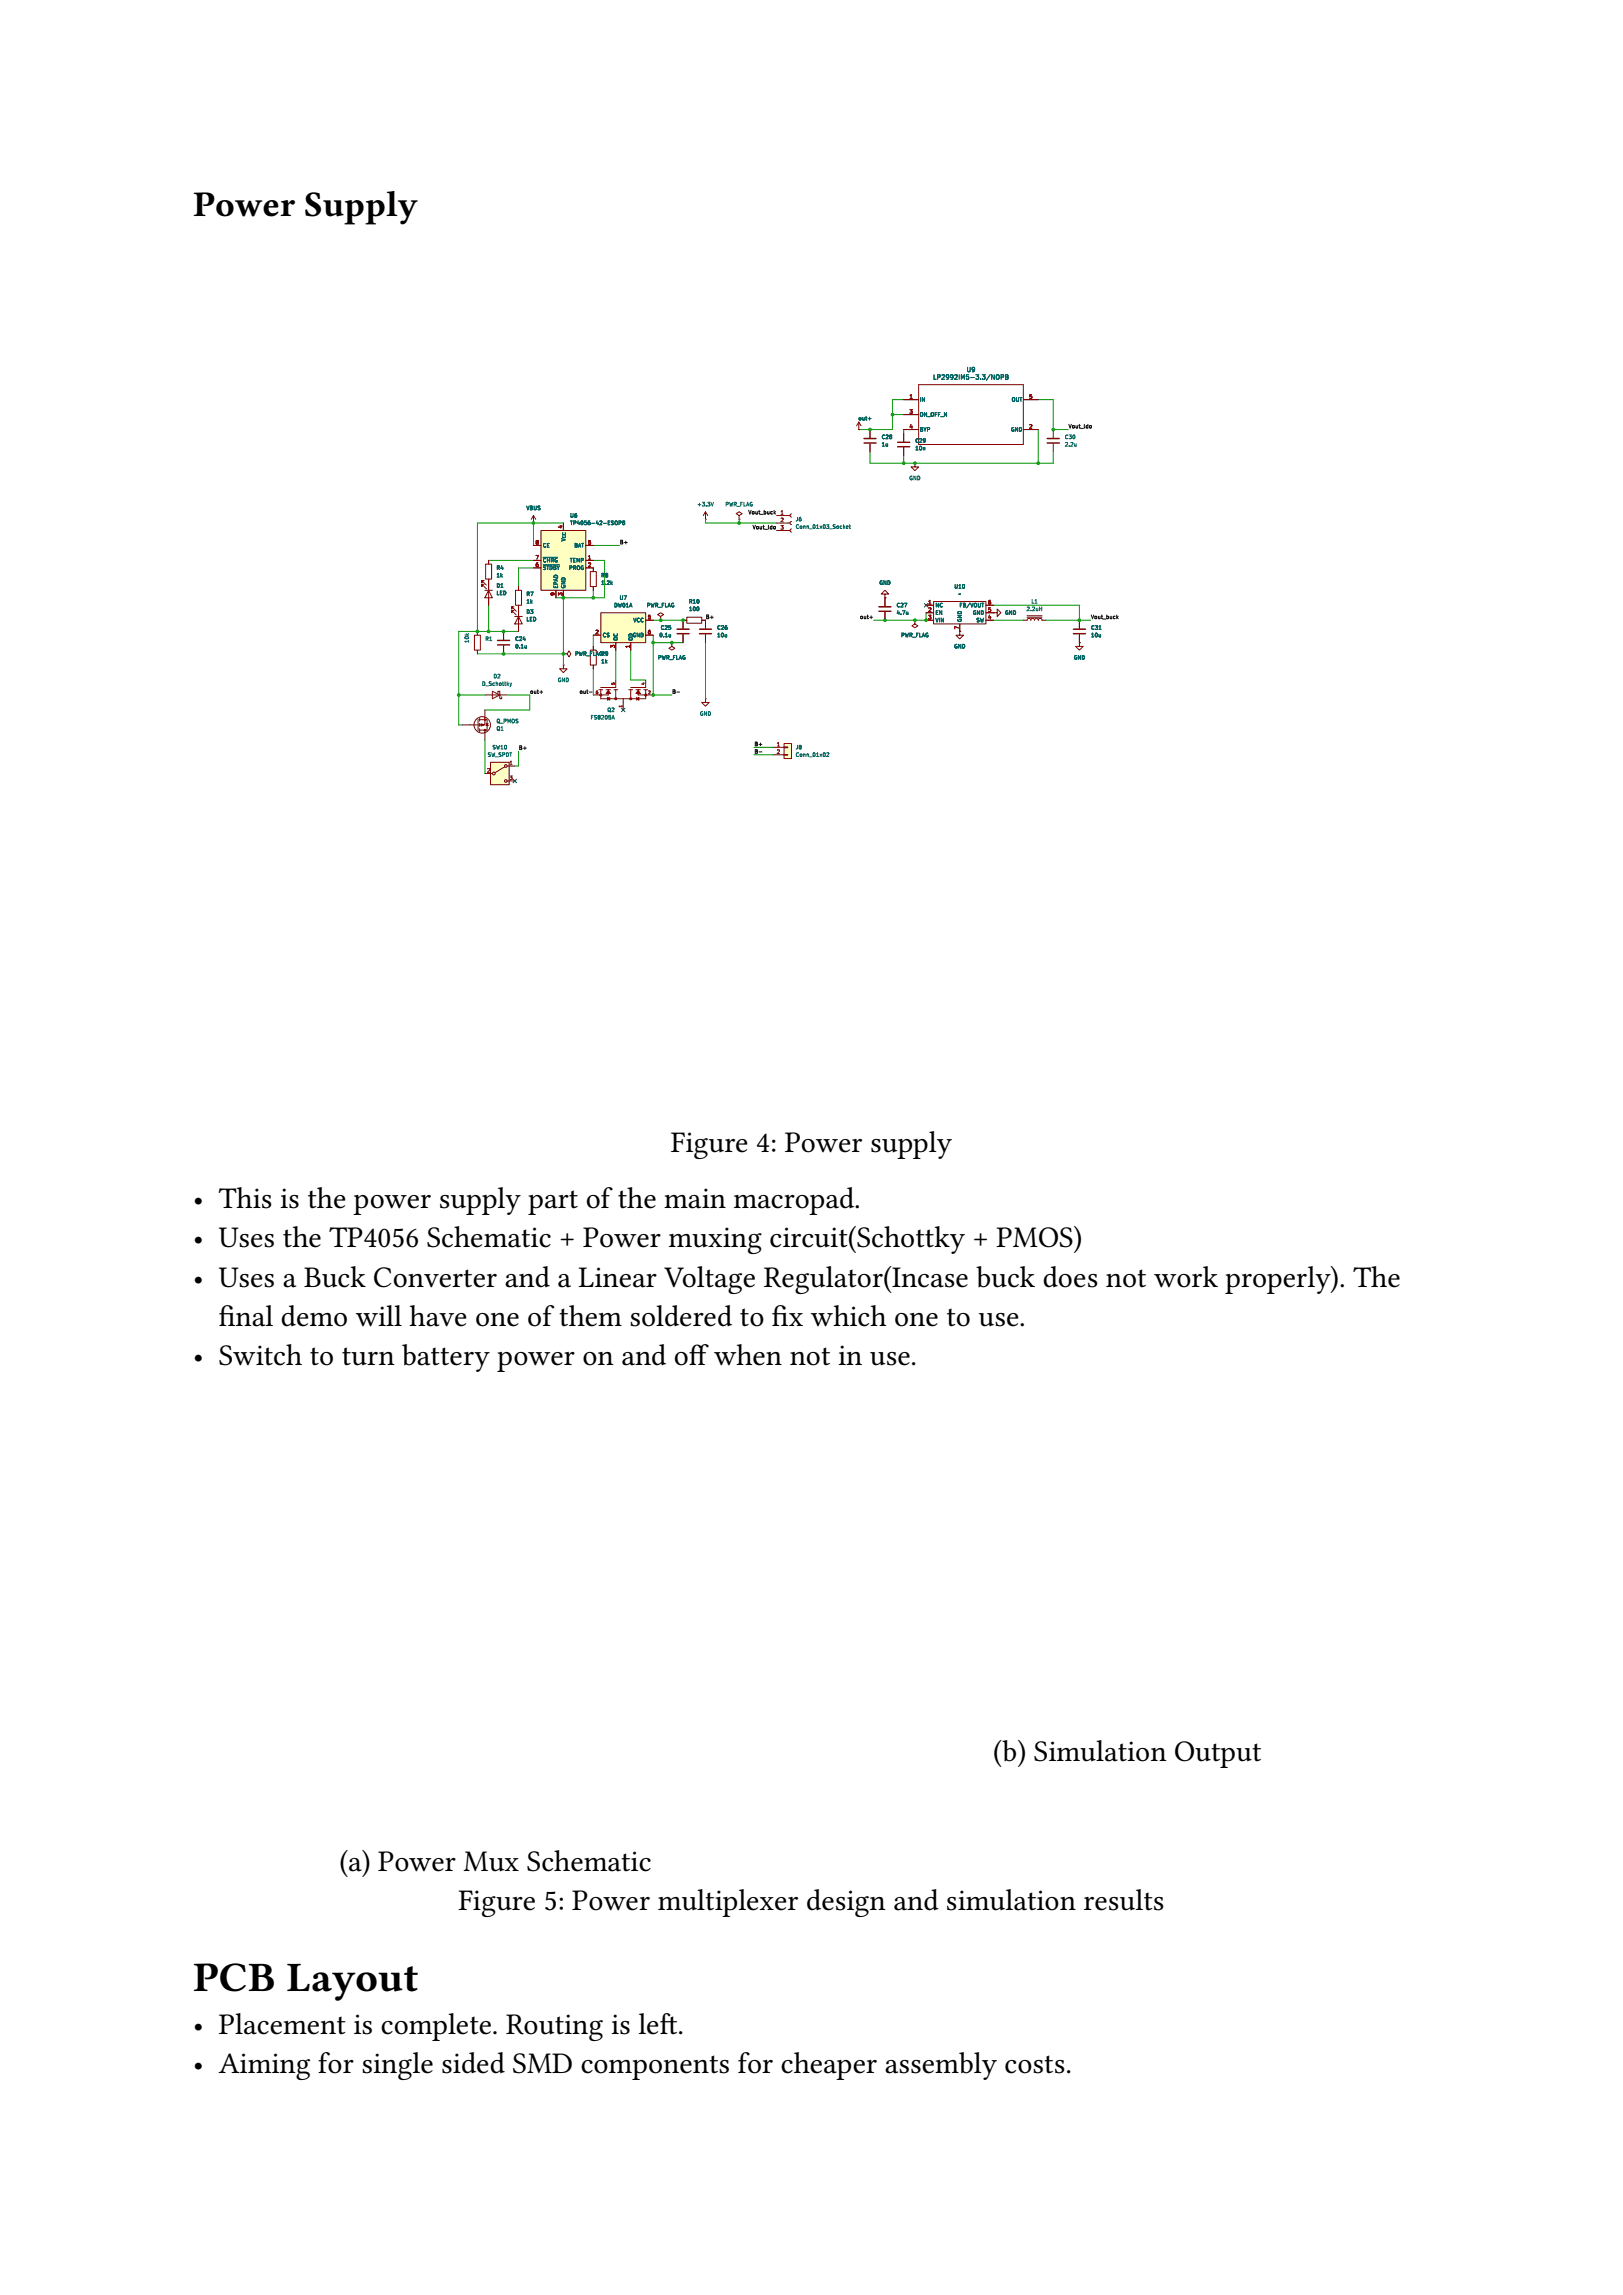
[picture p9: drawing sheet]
<svg xmlns="http://www.w3.org/2000/svg" width="210mm" height="297mm" viewBox="0 0 210 297" stroke-linecap="round" stroke-linejoin="round" font-family="sans-serif">
<defs><g id="words">
<text font-size="5.4" x="25" y="257.7">PCB Layout</text>
<text font-size="4.7" x="25" y="28">Power Supply</text>
<g font-size="3.9">
<text x="86.8" y="149.1">Figure 4: Power supply</text>
<text x="25" y="156.3">• This is the power supply part of the main macropad.</text>
<text x="25" y="161.4">• Uses the TP4056 Schematic + Power muxing circuit(Schottky + PMOS)</text>
<text x="25" y="166.5">• Uses a Buck Converter and a Linear Voltage Regulator(Incase buck does not work properly). The</text>
<text x="28.3" y="171.6">f</text>
<text x="28.3" y="171.6">inal demo will have one of them soldered to f</text>
<text x="99.9" y="171.6">ix which one to use.</text>
<text x="25" y="176.6">• Switch to turn battery power on and of</text>
<text x="89.2" y="176.6">f when not in use.</text>
<text x="128.5" y="227.9">(b) Simulation Output</text>
<text x="43.9" y="242.2">(a) Power Mux Schematic</text>
<text x="59.3" y="247.2">Figure 5: Power multiplexer design and simulation results</text>
<text x="25" y="263.2">• Placement is complete. Routing is lef</text>
<text x="85.4" y="263.2">t.</text>
<text x="25" y="268.3">• Aiming for single sided SMD components for cheaper assembly costs.</text>
</g>
<g font-size=".8" fill="#006464">
<text x="120.7" y="49.2">LP2992IM5-3.3/NOPB</text>
<text x="125" y="48.2">U9</text>
</g>
<g font-size=".7" fill="#a90000">
<text x="117.6" y="51.6">1</text>
<text x="117.6" y="53.6">3</text>
<text x="133.1" y="51.6">5</text>
<text x="117.6" y="55.5">4</text>
<text x="133.1" y="55.5">2</text>
<text x="69.2" y="70.5">8</text>
<text x="72.8" y="68.4" transform="rotate(-90 72.8 68.4)">4</text>
<text x="76" y="70.5">5</text>
<text x="100.9" y="66.6">1</text>
<text x="100.9" y="67.6">2</text>
<text x="100.9" y="68.6">3</text>
<text x="69.2" y="72.4">7</text>
<text x="69.2" y="73.4">6</text>
<text x="71.8" y="77.1" transform="rotate(-90 71.8 77.1)">9</text>
<text x="72.8" y="77.1" transform="rotate(-90 72.8 77.1)">3</text>
<text x="76" y="72.4">1</text>
<text x="76" y="73.4">2</text>
<text x="77" y="82.1">2</text>
<text x="79.6" y="83.9" transform="rotate(-90 79.6 83.9)">3</text>
<text x="81.5" y="83.9" transform="rotate(-90 81.5 83.9)">1</text>
<text x="83.8" y="80.2">5</text>
<text x="83.8" y="82.1">6</text>
<text x="120" y="78.2">1</text>
<text x="120" y="79.2">2</text>
<text x="120" y="80.2">3</text>
<text x="124.1" y="81.5" transform="rotate(-90 124.1 81.5)">7</text>
<text x="127.8" y="78.2">6</text>
<text x="127.8" y="79.2">5</text>
<text x="127.8" y="80.2">4</text>
<text x="63" y="100">2</text>
<text x="65.9" y="99">1</text>
<text x="65.9" y="101">3</text>
<text x="100.4" y="96.6">1</text>
<text x="100.4" y="97.6">2</text>
</g>
<g font-size=".7" fill="#006464">
<text x="119" y="52">IN</text>
<text x="119" y="54">ON_OFF_N</text>
<text x="130.9" y="52">OUT</text>
<text x="111" y="54.5">out+</text>
<text x="114" y="57.9">1u</text>
<text x="114" y="56.9">C28</text>
<text x="118.4" y="57.4">C29</text>
<text x="118.4" y="58.3">10n</text>
<text x="119" y="55.9">BYP</text>
<text x="130.8" y="55.9">GND</text>
<text x="137.7" y="56.9">C30</text>
<text x="137.7" y="57.9">2.2u</text>
<text x="90.2" y="65.6">+3.3V</text>
<text x="93.8" y="65.6">PWR_FLAG</text>
<text x="117.6" y="62.2">GND</text>
<text x="68.1" y="66.1">VBUS</text>
<text x="70.2" y="70.9">CE</text>
<text x="73.2" y="70.1" transform="rotate(-90 73.2 70.1)">V_{CC}</text>
<text x="73.7" y="68">TP4056-42-ESOP8</text>
<text x="73.7" y="67">U6</text>
<text x="74.3" y="70.9">BAT</text>
<text x="102.9" y="67.5">J6</text>
<text x="102.9" y="68.5">Conn_01x03_Socket</text>
<text x="64.2" y="73.8">R4</text>
<text x="64.2" y="76.1">D1</text>
<text x="64.2" y="77.1">LED</text>
<text x="64.2" y="74.8">1k</text>
<text x="68.1" y="77.2">R7</text>
<text x="70.2" y="72.9">~{CHRG}</text>
<text x="70.2" y="73.8">~{STDBY} PROG</text>
<text x="72.3" y="76.2" transform="rotate(-90 72.3 76.2)">EPAD</text>
<text x="73.2" y="76.2" transform="rotate(-90 73.2 76.2)">GND</text>
<text x="73.7" y="72.9">TEMP</text>
<text x="77.7" y="74.8">R8</text>
<text x="77.7" y="75.8">1.2k</text>
<text x="80.1" y="77.7">U7</text>
<text x="113.7" y="75.8">GND</text>
<text x="123.4" y="76.2">U10</text>
<text x="124" y="77.2">~</text>
<text x="60.7" y="83.3" transform="rotate(-90 60.7 83.3)">10k</text>
<text x="62.7" y="83">R1</text>
<text x="66.6" y="83">C24</text>
<text x="66.6" y="84">0.1u</text>
<text x="68.1" y="79.5">D3</text>
<text x="68.1" y="80.5">LED</text>
<text x="68.1" y="78.2">1k</text>
<text x="77.9" y="82.5">CS</text>
<text x="79.4" y="78.7">DW01A</text>
<text x="80" y="83" transform="rotate(-90 80 83)">OC</text>
<text x="81.8" y="82.5">GND</text>
<text x="81.9" y="80.6">VCC</text>
<text x="81.9" y="83" transform="rotate(-90 81.9 83)">OD</text>
<text x="83.6" y="78.7">PWR_FLAG</text>
<text x="85.3" y="82.5">0.1u</text>
<text x="85.4" y="81.6">C25</text>
<text x="89.1" y="78.2">R10</text>
<text x="89.1" y="79.1">100</text>
<text x="92.7" y="81.6">C26</text>
<text x="92.7" y="82.5">10u</text>
<text x="116" y="78.7">C27</text>
<text x="116" y="79.6">4.7u</text>
<text x="116.5" y="82.5">PWR_FLAG</text>
<text x="121" y="78.7">NC</text>
<text x="121" y="79.6">EN</text>
<text x="121" y="80.6">VIN</text>
<text x="123.4" y="84">GND</text>
<text x="124.1" y="78.7">FB/VOUT</text>
<text x="124.5" y="80.6" transform="rotate(-90 124.5 80.6)">GND</text>
<text x="125.8" y="79.6">GND</text>
<text x="126.3" y="80.6">SW</text>
<text x="130" y="79.6">GND</text>
<text x="132.8" y="79.1">2.2uH</text>
<text x="133.4" y="78.2">L1</text>
<text x="141.1" y="81.6">C31</text>
<text x="141.1" y="82.5">10u</text>
<text x="62.3" y="88.8">D_Schottky</text>
<text x="63.8" y="87.9">D2</text>
<text x="72.1" y="88.3">GND</text>
<text x="74.4" y="84.9">PWR_FLAG</text>
<text x="77.7" y="84.9">R9</text>
<text x="77.7" y="85.9">1k</text>
<text x="85.1" y="85.4">PWR_FLAG</text>
<text x="138.9" y="85.4">GND</text>
<text x="64.2" y="93.7">Q_PMOS</text>
<text x="64.2" y="94.6">Q1</text>
<text x="76.4" y="93.2">FS8205A</text>
<text x="78.5" y="92.2">Q2</text>
<text x="90.5" y="92.7">GND</text>
<text x="63" y="98">SW_SPDT</text>
<text x="63.7" y="97">SW10</text>
<text x="102.9" y="97">J8</text>
<text x="102.9" y="98">Conn_01x02</text>
</g>
<g font-size=".7" fill="#0f0f0f">
<text x="138.2" y="55.5">Vout_ldo</text>
<text x="80.2" y="70.5">B+</text>
<text x="96.8" y="66.6">Vout_buck</text>
<text x="97.3" y="68.5">Vout_ldo</text>
<text x="91.3" y="80.1">B+</text>
<text x="111.2" y="80.1">out+</text>
<text x="141.1" y="80.1">Vout_buck</text>
<text x="68.5" y="89.8">out+</text>
<text x="74.9" y="89.8">out-</text>
<text x="86.9" y="89.8">B-</text>
<text x="67.1" y="97.1">B+</text>
<text x="97.6" y="97.5">B-</text>
<text x="97.6" y="96.6">B+</text>
</g>
<g font-size=".5" fill="#a90000">
<text x="77" y="89.8">6</text>
<text x="79.6" y="88.7" transform="rotate(-90 79.6 88.7)">5</text>
<text x="83.4" y="88.7" transform="rotate(-90 83.4 88.7)">4</text>
<text x="83.8" y="89.8">2</text>
<text x="80.5" y="91.6" transform="rotate(-90 80.5 91.6)">1</text>
</g>
</g></defs>
<g fill="none" stroke="#840000" stroke-width=".13">
<path d="M85.5 79.8l.4-.3-.4-.2-.4 .2 .4 .3v.5M65.2 81.7v1.1M65.2 83.6v1M76.4 84.1h.8v2h-.8zM76.8 83.7v.4M76.8 86.1v.5M77.5 89.3h.5M77.7 89.3v1.1h5.8v-1.1M78.4 89.3h.6M78.7 89.3v.6h-1.9M78.9 90.2v.4M79.4 89.3h.5"/>
<path d="M79.7 88v1h-2M79.7 89.3v1.1M80.6 90.4v1.5M81.4 89.3h.4M81.6 89.3v1.1M82.3 89.3h.6M82.4 90.2v.4M82.6 89.3v.6h1.9M83.3 89.3h.5M83.5 88v1h-1.9M85.5 80.3h.1M86.9 83.2v.5l.4 .2-.4 .2-.4-.2 .4-.2"/>
<path d="M86.9 83.2h.1M88.4 80.3v1M88.4 82.1v1.1M91.3 90.4v.5h.5l-.5 .5-.5-.5h.5M91.3 90.4h.1"/>
<circle cx="77.7" cy="89.9" r=".14"/>
<circle cx="79.7" cy="90.4" r=".14"/>
<circle cx="81.6" cy="90.4" r=".14"/>
<circle cx="83.5" cy="89.9" r=".14"/>
</g>
<g fill="#840000" stroke="#840000" stroke-width=".13">
<path d="M78.7 89.4l.3 .3h-.6z"/>
<path d="M82.6 89.4l.3 .3h-.6z"/>
<path d="M78.6 90.2l.3 .2-.3 .2z"/>
<path d="M82.4 90.4l.3-.2v.4z"/>
</g>
<path d="M68.1 83.5v.4M68.1 83.8h.1M79.2 92.9h.3M79.3 92.6l.2 .5M86.8 82.1v.3M86.8 82.4h-.1" fill="none" stroke="#006464" stroke-width=".13"/>
<path d="M64.4 82.9h1.5M64.4 83.5h1.5M87.6 81.4h1.6M87.6 82h1.6" fill="none" stroke="#840000" stroke-width=".19"/>
<path d="M77.7 79.3h5.8v3.9h-5.8z" fill="#ffffc2"/>
<path d="M77.7 79.3h5.8v3.9h-5.8zM72.9 84.6h.5l.2-.4 .3 .4-.3 .4-.2-.4M72.9 84.6h.1M76.8 82.2h.9M79.7 83.2v.9M81.6 83.2v.9M83.5 80.3h1M83.5 82.2h1M139.7 83.2v.5h.4l-.4 .4-.5-.4h.5M139.7 83.2h.1M139.7 80.3v1M139.7 82.1v1.1" fill="none" stroke="#840000" stroke-width=".13"/>
<path d="M138.9 81.4h1.5M138.9 82h1.5" fill="none" stroke="#840000" stroke-width=".19"/>
<path d="M142.2 81.5h.3" fill="none" stroke="#006464" stroke-width=".13"/>
<path d="M63.5 98.6h2.4v3h-2.4z" fill="#ffffc2"/>
<g fill="none" stroke="#840000" stroke-width=".13">
<path d="M63.5 98.6h2.4v3h-2.4zM65.3 99.2l-1.3 .8M65.6 99.1h1M62.7 100.1h1M65.6 101.1h1"/>
<circle cx="65.4" cy="99.1" r=".17"/>
<circle cx="63.9" cy="100.1" r=".17"/>
<circle cx="65.4" cy="101.1" r=".17"/>
</g>
<path d="M101.4 96.2h1v2h-1z" fill="#ffffc2"/>
<g fill="none" stroke="#840000" stroke-width=".13">
<path d="M136.3 55.6v1.1M136.3 57.4v1.1M62.6 75.1h-.2v.3v-.3l.5 .6M62.6 75.6h-.2v.3v-.3l.5 .6M62.7 76.4h1M62.8 73h.8v1.9h-.8zM63.2 76.4l.5 1h-1zM63.2 72.5v.5M63.2 74.9v3.4M66.5 78.5h-.3v.3v-.3l.6 .6M66.5 79h-.3v.3v-.3l.6 .6M66.6 79.8h1"/>
<path d="M66.7 76.4h.8v1.9h-.8zM67.1 79.8l.5 .9h-1zM67.1 75.9v.5M67.1 78.3v3.4M69 67.7h.1M69 66.7l-.3 .5M69 66.7l.3 .5M69 66.7v1M119.8 78.3h1M119.8 79.3h1M120.8 77.8h6.8v2.9h-6.8zM127.6 78.3h.9"/>
<path d="M127.6 79.3h.9M128.5 79.3h.5v-.5l.5 .5-.5 .5v-.5M128.5 79.3h.1M132.9 79.9h1.9M132.9 79.7h1.9M72.9 86.1v.5h.5l-.5 .4-.5-.4h.5M72.9 86.1h.1M100 96.7h1.4M100 97.7h1.4M101.4 96.2h1v2h-1zM101.4 96.7h.5v.1h-.5zM101.4 97.6h.5v.1h-.5z"/>
<path d="M118.4 80.3v.4l.4 .3-.4 .2-.4-.2 .4-.3M118.4 80.3h.1M119.8 80.3h1M124.2 81.7v.5h.5l-.5 .5-.5-.5h.5M124.2 81.7h.1M124.2 80.7v1M127.6 80.3h.9M132.4 80.3h.5l.1-.2 .1-.1 .2 .1 .1 .2v-.2l.2-.1 .2 .1 .1 .2v-.2l.2-.1 .2 .1v.2l.1-.2 .2-.1 .2 .1v.2h.5"/>
</g>
<path d="M139.2 57.4v.3M139.2 57.7h.1M127 78.1h.3M134.5 78.8h.3M134.8 78.5v.5M107 97.5l.2-.1v.2l-.3 .3h.3" fill="none" stroke="#006464" stroke-width=".13"/>
<path d="M135.5 56.8h1.6M135.5 57.3h1.6" fill="none" stroke="#840000" stroke-width=".19"/>
<path d="M70 68.7h5.8v7.7h-5.8z" fill="#ffffc2"/>
<g fill="none" stroke="#840000" stroke-width=".13">
<path d="M111.1 55.6h.1M111.1 54.6l-.3 .5M111.1 54.6l.3 .5M111.1 54.6v1M112.6 55.6v1.1M112.6 57.4v1.1M116.9 51.7h2M116.9 53.7h2M116.9 55.6h2M116.9 56.1v1M116.9 57.9v1.1M118.4 59.9v.5h.5l-.5 .5-.5-.5h.5"/>
<path d="M118.4 59.9h.1M118.9 49.8h13.5v7.7h-13.5zM132.4 51.7h1.9M132.4 55.6h1.9M63.2 72.5v.5M63.2 74.9v1.5M63.2 77.4v.9M67.1 75.9v.5M67.1 78.3v1.5M69 67.7h.1M69 70.6h1M69 72.5h1"/>
<path d="M69 73.5h1M70 68.7h5.8v7.7h-5.8zM71.9 76.4v1M72.9 76.4v1M75.8 70.6h1M75.8 72.5h1M75.8 73.5h1v.5M76.4 74h.8v1.9h-.8zM76.8 75.9v.5M88.9 79.9h1.9v.8h-1.9zM91.3 67.2h.1M91.3 66.2l-.3 .5"/>
<path d="M91.3 66.2l.3 .5M91.3 66.2v1M95.6 66.7l.4-.2-.4-.3-.3 .3 .3 .2v.5M95.6 67.2h.1M100.5 66.7h1.7M100.5 67.7h1.7M100.5 68.7h1.7M102.4 66.5l-.2 .2 .2 .2M102.4 67.5l-.2 .2 .2 .2M102.4 68.5l-.2 .2 .2 .1M114.5 76.9h.5l-.5-.5-.5 .5h.5v.5M114.5 77.4h.1"/>
<path d="M114.5 77.4v1M114.5 79.2v1.1M119.8 78.3h1M119.8 79.3h1M127.6 78.3h.9M127.6 79.3h.9M128.5 79.3h.1M59.8 93.8h2.1M61.4 82.2h.8v1.9h-.8zM61.8 81.7v.5M61.8 84.1v.5M61.9 93.1v1.4"/>
<path d="M62.1 93.1h.9v1.4h-.9M62.1 92.9v.4M62.1 93.6v.4M62.1 94.3v.4M62.7 91.9v1.9h-.6M62.7 94.5v1.2M62.7 89.9h2.9M62.9 93.7h.3M63 93.7l.2 .2h-.3zM63.7 89.5l1 .4-1 .5zM64.4 89.7v-.2h.3v.9h.2v-.2M65.2 81.7v1.1"/>
<path d="M65.2 83.6v1M67.1 80.7v1M72.9 84.6h.1M76.8 83.7v.4M76.8 86.1v.5M76.8 82.2h.9M79.7 83.2v.9M81.6 83.2v.9M83.5 80.3h1M83.5 82.2h1M85.5 80.3h.1M86.9 83.2h.1"/>
<path d="M88.4 82.1v1.1M88.9 80.3h-.5v1M90.8 80.3h.5v1M91.3 82.1v1.1M118.4 80.3h.1M119.8 80.3h1M124.2 81.7h.1M124.2 80.7v1M127.6 80.3h.9M139.7 83.2h.1M139.7 80.3v1M139.7 82.1v1.1"/>
<circle cx="62.4" cy="93.8" r="1.06"/>
</g>
<g fill="none" stroke="#006464" stroke-width=".13">
<path d="M112.3 54.2h.4M129 48.5h.2l.1 .2v.3l-.3 .1M129.5 48.8h.3v-.2l-.3-.1v.6M130.1 48.5h.2l.1 .1-.1 .2 .1 .2-.1 .1h-.2zM130.1 48.8h.2M70.3 72.1h1.8M70.3 73.1h2.1M79.7 67.4h.1l.1 .2v.2l-.2 .1M80.1 67.7h.2v-.2l-.2-.1v.5M80.6 67.6v-.1v-.1l.2 .1-.1 .1M80.6 67.6v.1v.2l.2-.1-.1-.2M80.6 67.6h.1"/>
<path d="M92.3 65l-.1 .5M109.5 68.2h.2v-.1h-.2v.3h.2M109.9 68.1h.2M109.9 67.9v.4l.2 .1M117.5 79.2v.3M117.5 79.5h.1M127 78.1h.3M66 88.4l.1 .3M66.1 88.7l-.1 .2M66.2 88.4l-.1 .3M68.1 83.5v.4M68.1 83.8h.1"/>
<path d="M86.8 82.1v.3M86.8 82.4h-.1M142.2 81.5h.3"/>
</g>
<g fill="#840000" stroke="#840000" stroke-width=".13">
<path d="M62.3 93.7l.3 .1-.3 .2z"/>
<circle cx="62.7" cy="94.5" r=".1"/>
<circle cx="62.7" cy="93.1" r=".1"/>
</g>
<path d="M111.8 56.8h1.5M111.8 57.3h1.5M116.2 57.2h1.5M116.2 57.8h1.5M113.7 78.5h1.6M113.7 79.1h1.6M90.5 81.4h1.6M90.5 82h1.6" fill="none" stroke="#840000" stroke-width=".19"/>
<path d="M141.1 55.1l.1 .1v.1l-.1 .1M100.2 68.1l.1 .1v.2l-.1 .1M100.2 66.3l.1 .2M100.3 66.2l-.1 .2M112.5 79.9h.4M144.5 79.9l.2 .2M144.7 79.7l-.2 .2M69.8 89.6h.4M76.2 89.6h.4M87.6 89.6h.3M98.2 97.3h.4" fill="none" stroke="#0f0f0f" stroke-width=".13"/>
<g fill="none" stroke="#009600" stroke-width=".13">
<path d="M112.6 58.5v1.4h23.7v-1.4M115.5 53.7h1.4M116.9 55.6v.5M116.9 59v.9M116.9 51.7h-1.4v3.9h-4.4M134.3 55.6v4.3M134.3 51.7h2v3.9h1.9M63.2 78.3v3.4M63.2 72.5h5.8M69 73.5h-1.9v2.4M69 67.7v2.9M72.9 77.4v8.7"/>
<path d="M72.9 67.7h-11.1v14M76.8 76.4v1M76.8 70.6h3.4M76.8 72.5h1.4v4.9h-6.3M91.3 67.2v.5h9.2M95.6 67.2v.5M119.8 79.3v1h-6.7M128.5 78.3h11.2v2M59.4 89.9h3.3M61.8 84.6h11.1M62.7 95.7v4.4M65.6 89.9h2.9v2h-5.8"/>
<path d="M67.1 81.7h-7.7v12.1h.4M67.1 97.2v1.9h-.5M76.8 82.2v1.5M76.8 86.6v3.3M79.7 84.1v3.9M81.6 84.1v3.9h1.9M84.5 80.3h3.9M84.5 82.2v7.7h2.4M84.5 83.2h3.9M91.3 83.2v7.2M97.6 96.7h2.4M97.6 97.7h2.4"/>
<path d="M128.5 80.3h3.9M135.3 80.3h5.8"/>
</g>
<path d="M119.6 78.1l.5 .5M120.1 78.1l-.5 .5M80.4 91.6l.5 .5M80.9 91.6l-.5 .5M66.4 100.8l.4 .5M66.8 100.8l-.4 .5" fill="none" stroke="#000084" stroke-width=".13"/>
<g fill="#009600" stroke="#009600" stroke-width=".13">
<circle cx="119.8" cy="80.3" r=".17"/>
<circle cx="118.4" cy="80.3" r=".17"/>
<circle cx="86.9" cy="83.2" r=".17"/>
<circle cx="85.5" cy="80.3" r=".17"/>
<circle cx="88.4" cy="80.3" r=".17"/>
<circle cx="112.6" cy="55.6" r=".17"/>
<circle cx="95.6" cy="67.7" r=".17"/>
<circle cx="114.5" cy="80.3" r=".17"/>
<circle cx="84.5" cy="83.2" r=".17"/>
<circle cx="84.5" cy="89.9" r=".17"/>
<circle cx="72.9" cy="77.4" r=".17"/>
<circle cx="76.8" cy="77.4" r=".17"/>
<circle cx="72.9" cy="84.6" r=".17"/>
<circle cx="69" cy="67.7" r=".17"/>
<circle cx="116.9" cy="59.9" r=".17"/>
<circle cx="118.4" cy="59.9" r=".17"/>
<circle cx="134.3" cy="59.9" r=".17"/>
<circle cx="115.5" cy="53.7" r=".17"/>
<circle cx="136.3" cy="55.6" r=".17"/>
<circle cx="139.7" cy="80.3" r=".17"/>
<circle cx="65.2" cy="81.7" r=".17"/>
<circle cx="63.2" cy="81.7" r=".17"/>
<circle cx="65.2" cy="84.6" r=".17"/>
<circle cx="59.4" cy="89.9" r=".17"/>
<circle cx="61.8" cy="81.7" r=".17"/>
</g>
<use href="#words"/>
</svg>
